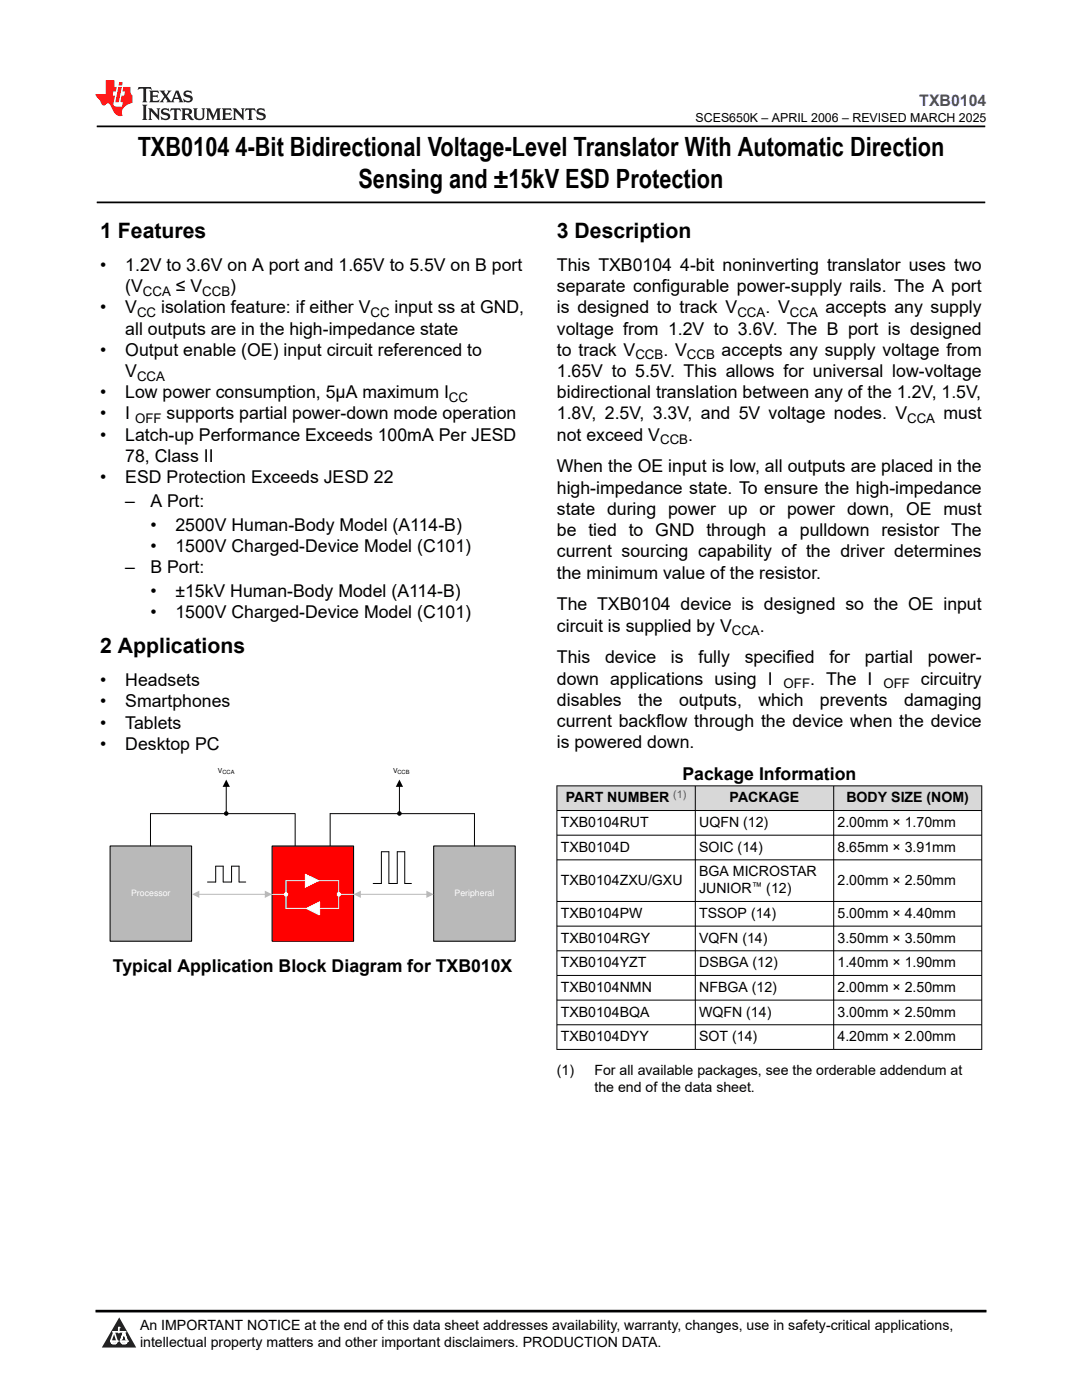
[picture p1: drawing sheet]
<svg xmlns="http://www.w3.org/2000/svg" width="216mm" height="279mm" viewBox="0 0 216 279" stroke-linecap="round" stroke-linejoin="round" font-family="sans-serif">
<defs><g id="words">
<g font-size="5.3">
<text x="27.5" y="31.2">TXB0104 4-Bit Bidirectional Voltage-Level Translator With Automatic Direction</text>
<text x="71.5" y="37.5">Sensing and ±15kV ESD Protection</text>
</g>
<g font-size="4.2">
<text x="20" y="47.5">1 Features</text>
<text x="111.1" y="47.5">3 Description</text>
<text x="20" y="130.4">2 Applications</text>
</g>
<g font-size="3.5">
<text x="20" y="54.1">•</text>
<text x="25" y="54.1">1.2V to 3.6V on A port and 1.65V to 5.5V on B port</text>
<text x="25" y="58.3">(V</text>
<text x="35.1" y="58.3">≤ V</text>
<text x="46" y="58.3">)</text>
<text x="111.1" y="58.3">separate configurable power-supply rails. The A port</text>
<text x="111.1" y="54.1">This TXB0104 4-bit noninverting translator uses two</text>
<text x="20" y="62.5">•</text>
<text x="25" y="62.5">V</text>
<text x="32.2" y="62.5">isolation feature: if either V</text>
<text x="78.7" y="62.5">input ss at GND,</text>
<text x="111.1" y="62.5">is designed to track V</text>
<text x="152.7" y="62.5">. V</text>
<text x="164.8" y="62.5">accepts any supply</text>
<text x="20" y="71">•</text>
<text x="25" y="71">Output enable (OE) input circuit referenced to</text>
<text x="25" y="66.8">all outputs are in the high-impedance state</text>
<text x="111.1" y="71">to track V</text>
<text x="111.1" y="66.8">voltage from 1.2V to 3.6V. The B port is designed</text>
<text x="132.4" y="71">. V</text>
<text x="144" y="71">accepts any supply voltage from</text>
<text x="25" y="75.2">V</text>
<text x="111.1" y="75.2">1.65V to 5.5V. This allows for universal low-voltage</text>
<text x="20" y="79.5">•</text>
<text x="20" y="83.7">•</text>
<text x="25" y="79.5">Low power consumption, 5μA maximum I</text>
<text x="25" y="83.7">I</text>
<text x="33.2" y="83.7">supports partial power-down mode operation</text>
<text x="111.1" y="79.5">bidirectional translation between any of the 1.2V, 1.5V,</text>
<text x="111.1" y="83.7">1.8V, 2.5V, 3.3V, and 5V voltage nodes. V</text>
<text x="188.3" y="83.7">must</text>
<text x="20" y="87.9">•</text>
<text x="25" y="87.9">Latch-up Performance Exceeds 100mA Per JESD</text>
<text x="111.1" y="87.9">not exceed V</text>
<text x="137.3" y="87.9">.</text>
<text x="25" y="92.2">78, Class II</text>
<text x="111.1" y="94.3">When the OE input is low, all outputs are placed in the</text>
<text x="20" y="96.4">•</text>
<text x="25" y="96.4">ESD Protection Exceeds JESD 22</text>
<text x="25" y="101.2">–</text>
<text x="30" y="101.2">A Port:</text>
<text x="111.1" y="98.5">high-impedance state. To ensure the high-impedance</text>
<text x="30" y="105.9">•</text>
<text x="35" y="105.9">2500V Human-Body Model (A114-B)</text>
<text x="111.1" y="107">be tied to GND through a pulldown resistor The</text>
<text x="111.1" y="102.8">state during power up or power down, OE must</text>
<text x="30" y="110.2">•</text>
<text x="35" y="110.2">1500V Charged-Device Model (C101)</text>
<text x="111.1" y="111.2">current sourcing capability of the driver determines</text>
<text x="25" y="114.4">–</text>
<text x="30" y="114.4">B Port:</text>
<text x="30" y="119.2">•</text>
<text x="35" y="119.2">±15kV Human-Body Model (A114-B)</text>
<text x="111.1" y="115.5">the minimum value of the resistor.</text>
<text x="30" y="123.4">•</text>
<text x="35" y="123.4">1500V Charged-Device Model (C101)</text>
<text x="111.1" y="121.8">The TXB0104 device is designed so the OE input</text>
<text x="111.1" y="126">circuit is supplied by V</text>
<text x="151.6" y="126">.</text>
<text x="20" y="136.9">•</text>
<text x="25" y="136.9">Headsets</text>
<text x="111.1" y="136.6">down applications using I</text>
<text x="111.1" y="132.4">This</text>
<text x="120.7" y="132.4">device</text>
<text x="133.9" y="132.4">is</text>
<text x="139.4" y="132.4">fully</text>
<text x="148.6" y="132.4">specified</text>
<text x="161.7" y="136.6">. The I</text>
<text x="165.5" y="132.4">for</text>
<text x="172.6" y="132.4">partial</text>
<text x="183.7" y="136.6">circuitry</text>
<text x="185.1" y="132.4">power-</text>
<text x="20" y="141.2">•</text>
<text x="25" y="141.2">Smartphones</text>
<text x="111.1" y="140.9">disables</text>
<text x="127.3" y="140.9">the</text>
<text x="135.5" y="140.9">outputs,</text>
<text x="151.3" y="140.9">which</text>
<text x="163.6" y="140.9">prevents</text>
<text x="180.4" y="140.9">damaging</text>
<text x="20" y="145.4">•</text>
<text x="20" y="149.6">•</text>
<text x="25" y="145.4">Tablets</text>
<text x="25" y="149.6">Desktop PC</text>
<text x="111.1" y="149.3">is powered down.</text>
<text x="111.1" y="145.1">current backflow through the device when the device</text>
<text x="136.2" y="155.7">Package Information</text>
<text x="22.5" y="193.9">Typical Application Block Diagram for TXB010X</text>
</g>
<text font-size="3.2" fill="#00f" x="183.4" y="21.1">TXB0104</text>
<g font-size="2.8">
<text x="112.9" y="160.1">PART NUMBER</text>
<text x="145.6" y="160.1">PACKAGE</text>
<text x="168.9" y="160.1">BODY SIZE (NOM)</text>
<text x="111.9" y="165">TXB0104RUT</text>
<text x="139.5" y="165">UQFN (12)</text>
<text x="167.1" y="165">2.00mm × 1.70mm</text>
<text x="111.9" y="170">TXB0104D</text>
<text x="139.5" y="170">SOIC (14)</text>
<text x="167.1" y="170">8.65mm × 3.91mm</text>
<text x="111.9" y="176.6">TXB0104ZXU/GXU</text>
<text x="139.5" y="174.9">BGA MICROSTAR</text>
<text x="139.5" y="178.3">JUNIOR</text>
<text x="152.9" y="178.3">(12)</text>
<text x="167.1" y="176.6">2.00mm × 2.50mm</text>
<text x="111.9" y="183.2">TXB0104PW</text>
<text x="139.5" y="183.2">TSSOP (14)</text>
<text x="167.1" y="183.2">5.00mm × 4.40mm</text>
<text x="111.9" y="188.1">TXB0104RGY</text>
<text x="139.5" y="188.1">VQFN (14)</text>
<text x="167.1" y="188.1">3.50mm × 3.50mm</text>
<text x="111.9" y="193">TXB0104YZT</text>
<text x="111.9" y="197.9">TXB0104NMN</text>
<text x="139.5" y="193">DSBGA (12)</text>
<text x="139.5" y="197.9">NFBGA (12)</text>
<text x="167.1" y="193">1.40mm × 1.90mm</text>
<text x="167.1" y="197.9">2.00mm × 2.50mm</text>
<text x="111.9" y="202.9">TXB0104BQA</text>
<text x="139.5" y="202.9">WQFN (14)</text>
<text x="167.1" y="202.9">3.00mm × 2.50mm</text>
<text x="111.9" y="207.8">TXB0104DYY</text>
<text x="139.5" y="207.8">SOT (14)</text>
<text x="167.1" y="207.8">4.20mm × 2.00mm</text>
<text x="111.1" y="214.6">(1)</text>
<text x="118.6" y="214.6">For all available packages, see the orderable addendum at</text>
<text x="118.6" y="218">the end of the data sheet.</text>
<text x="27.9" y="265.5">An IMPORTANT NOTICE at the end of this data sheet addresses availability, warranty, changes, use in safety-critical applications,</text>
<text x="27.9" y="268.9">intellectual property matters and other important disclaimers. PRODUCTION DATA.</text>
</g>
<g font-size="2.6">
<text x="28.5" y="59">CCA</text>
<text x="40.4" y="59">CCB</text>
<text x="27.4" y="63.2">CC</text>
<text x="73.9" y="63.2">CC</text>
<text x="147.1" y="63.2">CCA</text>
<text x="157.6" y="63.2">CCA</text>
<text x="126.8" y="71.7">CCB</text>
<text x="137.1" y="71.7">CCB</text>
<text x="27.4" y="75.9">CCA</text>
<text x="89.6" y="80.2">CC</text>
<text x="27" y="84.4">OFF</text>
<text x="131.7" y="88.6">CCB</text>
<text x="181" y="84.4">CCA</text>
<text x="146" y="126.7">CCA</text>
<text x="156.4" y="137.3">OFF</text>
<text x="176.3" y="137.3">OFF</text>
</g>
<text font-size="2.5" x="138.8" y="24.3">SCES650K – APRIL 2006 – REVISED MARCH 2025</text>
<text font-size="2.1" fill="#00f" x="134.4" y="159.2">(1)</text>
<text font-size="2.1" x="150" y="177.6">™</text>
<g font-size="1.7" fill="#fff">
<text x="26.2" y="178.9">Processor</text>
<text x="90.7" y="178.9">Peripheral</text>
</g>
<g font-size="1.4">
<text x="43.5" y="154.2">V</text>
<text x="78.4" y="154.2">V</text>
</g>
<g font-size="1.1">
<text x="44.4" y="154.4">CCA</text>
<text x="79.3" y="154.4">CCB</text>
</g>
</g></defs>
<path d="M19.3 25.2h177.3M19.3 40.4h177.3" fill="none" stroke="#000" stroke-width=".35"/>
<path d="M22 168.8h16.2v19h-16.2z" fill-rule="evenodd" fill="#b9b9b9"/>
<path d="M22 168.8h16.2v19h-16.2z" fill="none" stroke="#000" stroke-width=".2"/>
<path d="M86.5 168.8h16.3v19h-16.3z" fill-rule="evenodd" fill="#b9b9b9"/>
<path d="M86.5 168.8h16.3v19h-16.3z" fill="none" stroke="#000" stroke-width=".2"/>
<path d="M54.3 168.8h16.3v19h-16.3z" fill-rule="evenodd" fill="#f00"/>
<path d="M54.3 168.8h16.3v19h-16.3z" fill="none" stroke="#000" stroke-width=".2"/>
<path d="M60.9 174.4l2.7 1.4-2.7 1.3z" fill="#fff"/>
<path d="M60.9 174.4l2.7 1.4-2.7 1.3z" fill="none" stroke="#fff" stroke-width=".2"/>
<path d="M61.1 181.3l2.7-1.3v2.6z" fill="#fff"/>
<path d="M54.3 178.5h2.8M57.1 175.8v5.5h4M57.1 175.8h3.8M63.6 175.8h4M67.6 175.8v5.4M67.6 178.5h3M61.1 181.3l2.7-1.3v2.6zM63.8 181.3h3.8" fill="none" stroke="#fff" stroke-width=".2"/>
<circle cx="57.1" cy="178.5" r=".35" fill="#fff"/>
<circle cx="57.1" cy="178.5" r=".35" fill="none" stroke="#fff" stroke-width=".2"/>
<circle cx="67.6" cy="178.5" r=".35" fill="#fff"/>
<circle cx="67.6" cy="178.5" r=".35" fill="none" stroke="#fff" stroke-width=".2"/>
<path d="M39.6 178.5h13.4" fill="none" stroke="#b9b9b9" stroke-width=".2"/>
<g fill="#b9b9b9">
<path d="M38.3 178.5l1.5-.7v1.4z"/>
<path d="M52.8 177.8l1.5 .7-1.5 .7z"/>
</g>
<path d="M71.8 178.5h13.5" fill="none" stroke="#b9b9b9" stroke-width=".2"/>
<g fill="#b9b9b9">
<path d="M70.6 178.5l1.4-.7v1.4z"/>
<path d="M85.1 177.8l1.4 .7-1.4 .7z"/>
</g>
<g fill="none" stroke="#000" stroke-width=".2">
<path d="M45.1 156.9v5.5M79.7 156.9v5.5M43 172.9v3.1h-1.6M43 172.9h1.5v3.1M44.5 176h1.7M46.2 176v-3.1h1.5v3.1M47.7 176h1.3M58.8 162.4h-28.8v6.4M58.9 162.4v6.4M65.9 168.8v-6.4h28.8v6.4M77.6 176.3v-6.3h-1.5v6.3h-1.6M77.6 176.3h1.7"/>
<path d="M79.3 176.3v-6.3h1.5v6.3M80.8 176.3h1.3"/>
<circle cx="45.1" cy="162.4" r=".35"/>
<circle cx="79.7" cy="162.4" r=".35"/>
</g>
<g fill="#000">
<path d="M45.1 155.6l.8 1.4h-1.5zM79.7 155.6l.7 1.4h-1.4z"/>
<circle cx="45.1" cy="162.4" r=".35"/>
<circle cx="79.7" cy="162.4" r=".35"/>
</g>
<g fill="#d8d8d8">
<path d="M111.1 156.8h84.8v5h-84.8z" fill-rule="evenodd"/>
<path d="M111.2 156.9h27.5v4.8h-27.5z" fill-rule="evenodd"/>
<path d="M138.8 156.9h27.5v4.8h-27.5z" fill-rule="evenodd"/>
<path d="M166.4 156.9h29.4v4.8h-29.4z" fill-rule="evenodd"/>
</g>
<g fill="none" stroke="#000" stroke-width=".2">
<path d="M111.1 156.8h84.9M111.1 156.8v52.7M138.7 156.8v52.7M166.4 156.8v52.7M195.9 156.8v52.7M111.1 161.8h84.9M111.1 166.7h84.9M111.1 171.6h84.9M111.1 179.9h84.9M111.1 184.8h84.9M111.1 189.8h84.9M111.1 194.7h84.9"/>
<path d="M111.1 199.6h84.9M111.1 204.5h84.9M111.1 209.4h84.9"/>
</g>
<path d="M0 0h215.9v23.8h-215.9z" fill-rule="evenodd" fill="#fff"/>
<path d="M27.7 17.4l-.2 .6 .5-.3h.6v.2v2.1l-.2 .4h1l-.2-.4v-2.1v-.2h.5l.5 .3-.1-.6zM29.8 18.1l.2 .4v1.5l-.2 .4h1.9l.1-.6a1.08 1.08 0 0 1-1.3 .2v-.7h.6l.4 .2v-.6l-.4 .2h-.6v-.6l.2-.1a1 1 0 0 1 1 .2l-.1-.5zM31.8 18.1l1 1.1-1 1.2h.9l-.2-.2 .4-.7 .5 .7-.2 .2h1.6l-.2-.2 .1-.4h1l.1 .4-.1 .2h.9l-.2-.3-.8-2h-.5l-1 2.2-.8-1.1 .9-1.1h-.8l.2 .2-.5 .7-.3-.7 .1-.2zM35.2 18.5l.4 1h-.8zM36.8 18.2a.65 .65 0 0 0-.2 .8 .65 .65 0 0 0 .6 .4l.7 .2 .1 .2a.79 .79 0 0 1-.7 .4 .79 .79 0 0 1-.7-.5l.1 .7 .2-.1a.93 .93 0 0 0 1.1 .1 .93 .93 0 0 0 .4-1 1.46 1.46 0 0 0-1.2-.6l-.1-.3a1.09 1.09 0 0 1 1.2 .2l-.2-.6-.1 .1-.6-.2zM28.4 20.9l.2 .4v2.3l-.2 .3h1l-.2-.3v-2.3l.2-.4zM29.6 21.6l.2 .4v1.6l-.2 .3h.8l-.3-.3v-1.4l1.7 1.8v-2l.2-.4h-.8l.2 .2 .1 1.1-1.2-1.3zM32.3 21.8a.65 .65 0 0 0-.2 .7 .65 .65 0 0 0 .7 .4l.6 .2 .1 .2a.79 .79 0 0 1-.7 .4 .79 .79 0 0 1-.7-.5l.1 .7 .2-.1a.93 .93 0 0 0 1.1 .1 .93 .93 0 0 0 .4-.9 1.46 1.46 0 0 0-1.2-.6l-.1-.4a1.09 1.09 0 0 1 1.2 .2l-.2-.6-.1 .1-.6-.1zM34.1 21.6l-.1 .7a.63 .63 0 0 1 .7-.4l.1 1.7-.3 .3h1l-.2-.3v-1.7a.66 .66 0 0 1 .8 .4l-.1-.7zM36.2 21.6l.2 .4v1.6l-.2 .3h.9l-.2-.2v-.7h.5l.1 .2a.79 .79 0 0 0 1.2 .6l-1-.9a.61 .61 0 0 0 .6-.6 .61 .61 0 0 0-.5-.6zM36.9 21.9h.2a.47 .47 0 0 1 .5 .1 .47 .47 0 0 1 .1 .5l-.2 .2h-.6zM38.5 21.6l.2 .2a2.27 2.27 0 0 0 .4 2 1.04 1.04 0 0 0 1.7-.7v-1.3l.2-.2h-.8l.2 .4v1.1a.6 .6 0 0 1-.6 .6 .6 .6 0 0 1-.6-.6v-1.1l.3-.4zM41.1 21.6l.2 .4v1.6l-.2 .3h.7l-.2-.3v-1.5l.9 1.9 .8-1.9v1.5l-.2 .3h1l-.3-.3v-1.6l.3-.4h-.8l-.7 1.5-.7-1.5zM44.3 21.6l.2 .4v1.6l-.2 .3h1.9l.1-.5a1.09 1.09 0 0 1-1.3 .1v-.6h.6l.4 .1v-.6l-.4 .2h-.6v-.6l.2-.1a1.01 1.01 0 0 1 1 .3l-.1-.6zM46.4 21.6l.3 .4v1.6l-.3 .3h.8l-.2-.3v-1.4l1.6 1.8v-2l.2-.4h-.7l.2 .2v1.1l-1.2-1.3zM49 21.6l-.1 .7a.63 .63 0 0 1 .8-.4v1.7l-.3 .3h1l-.2-.3v-1.7a.66 .66 0 0 1 .8 .4l-.1-.7zM51.4 21.8a.65 .65 0 0 0-.2 .7 .65 .65 0 0 0 .6 .4l.6 .2 .2 .2a.79 .79 0 0 1-.8 .4 .79 .79 0 0 1-.6-.5l.1 .7 .2-.1a.93 .93 0 0 0 1 .1 .93 .93 0 0 0 .5-.9 1.46 1.46 0 0 0-1.3-.6l-.1-.4a1.09 1.09 0 0 1 1.3 .2l-.2-.6-.2 .1-.5-.1z" fill="#231f20"/>
<path d="M21.1 16v2.8h-2.1l.1 .3 .9 1a.95 .95 0 0 0 .9 .9 .59 .59 0 0 1 .6-.4 .59 .59 0 0 1 .5 .4l.4 .8a1.59 1.59 0 0 0 2.1 1.3 1.61 1.61 0 0 1 1-2.2l1-.4-.1-1.5a1.59 1.59 0 0 1-.4-1.6h-1.4l-.2 .9h.5l-.1 .8h-.5l-.2 1v.2l.4 .1-.2 .9h-.6a.73 .73 0 0 1-1.1-.7l.3-1.5h-.5l.2-.8h.5l.2-.9h-.5v-1.4zM23.6 17.4l-.6 3h.7l.6-3zM23.8 16.4l-.1 .7h.7l.1-.7z" fill="#ed1c24"/>
<path d="M0 261.4h215.9v18h-215.9z" fill-rule="evenodd" fill="#fff"/>
<path d="M23.8 262.9l3.4 6h-6.9z" fill="#231f20"/>
<path d="M22.1 267.7h1.3l-.4 .5h-.3a.55 .55 0 0 1-.6-.5z" fill-rule="evenodd" fill="#fff"/>
<path d="M22.1 267.7h1.3l-.4 .5h-.3a.55 .55 0 0 1-.6-.5z" fill="none" stroke="#231f20" stroke-width=".34"/>
<path d="M22.1 267.7h1.3l-.4 .5h-.5zM23.7 265.9h.1M23.7 264.9v1z" fill="none" stroke="#fff" stroke-width=".34"/>
<circle cx="23.7" cy="264.9" r=".17" fill="#fff"/>
<path d="M22.6 265.8h.1M22.6 265.8h2.3z" fill="none" stroke="#fff" stroke-width=".34"/>
<circle cx="24.9" cy="265.8" r=".17" fill="#fff"/>
<path d="M24 267.7h.1" fill="none" stroke="#fff" stroke-width=".34"/>
<path d="M24.7 265.8l-.7 1.9z" fill="#fff"/>
<path d="M24.7 265.8l-.7 1.9z" fill="none" stroke="#fff" stroke-width=".34"/>
<path d="M24.7 265.8l.7 1.9z" fill="#fff"/>
<path d="M24.7 265.8l.7 1.9zM25.3 267.7h.1" fill="none" stroke="#fff" stroke-width=".34"/>
<circle cx="22.1" cy="267.7" r=".17" fill="#fff"/>
<path d="M22.8 265.8l-.7 1.9zM22.8 265.8l.6 1.9z" fill="none" stroke="#fff" stroke-width=".34"/>
<circle cx="23.4" cy="267.7" r=".17" fill="#fff"/>
<path d="M24.1 267.7h1.3a.65 .65 0 0 1-.6 .5 .65 .65 0 0 1-.7-.5z" fill-rule="evenodd" fill="#fff"/>
<path d="M24.1 267.7h1.3a.65 .65 0 0 1-.6 .5 .65 .65 0 0 1-.7-.5z" fill="none" stroke="#231f20" stroke-width=".34"/>
<path d="M24 267.7h.1M24.1 267.7h1.3l-.4 .5h-.5z" fill="none" stroke="#fff" stroke-width=".34"/>
<circle cx="25.4" cy="267.7" r=".17" fill="#fff"/>
<path d="M19 261.7h177.8" fill="none" stroke="#000" stroke-width=".53"/>
<use href="#words"/>
</svg>
